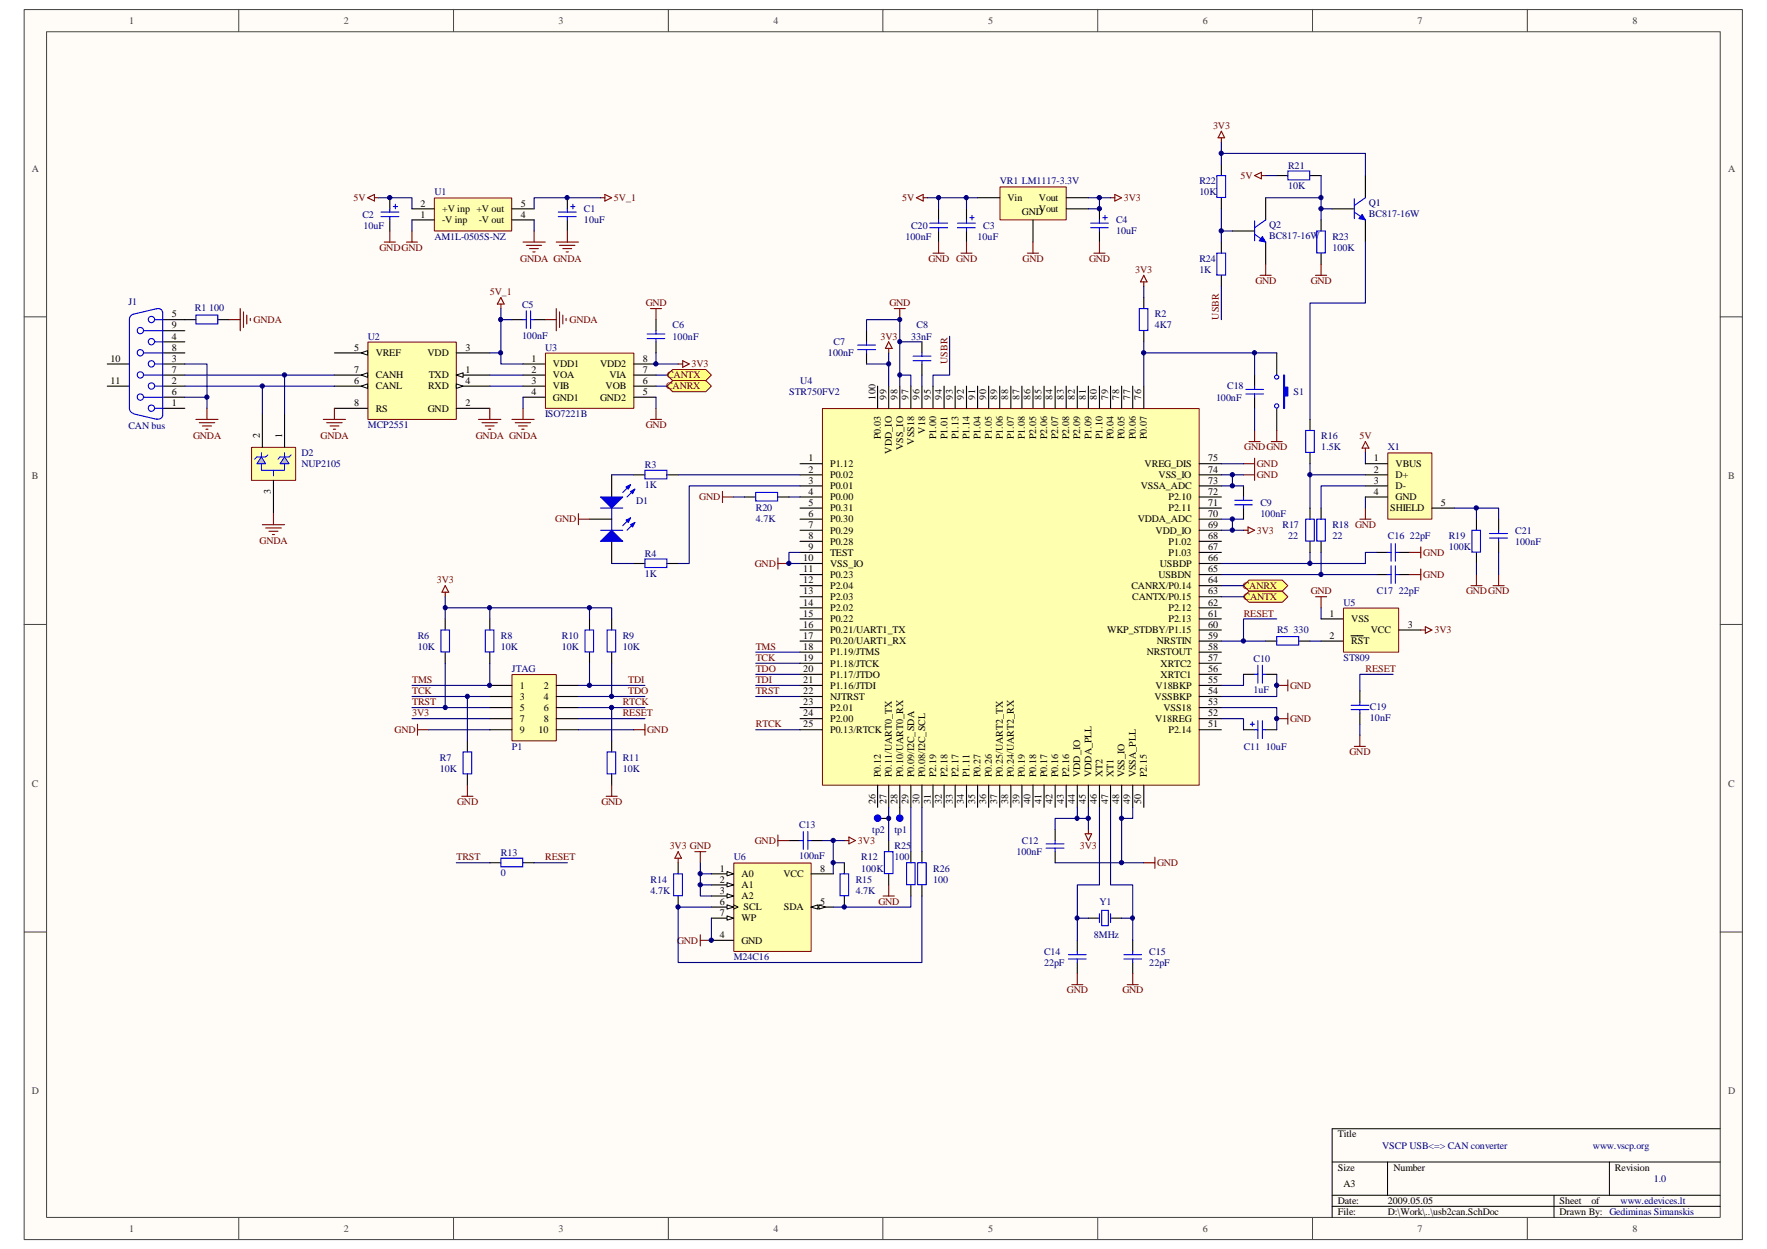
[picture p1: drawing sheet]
<svg xmlns="http://www.w3.org/2000/svg" width="297mm" height="210mm" viewBox="0 0 297 210" stroke-linecap="round" stroke-linejoin="round" font-family="sans-serif">
<defs><g id="words">
<g font-size="1.7" fill="#404040">
<text x="21.7" y="4">1</text>
<text x="57.8" y="4">2</text>
<text x="93.9" y="4">3</text>
<text x="130" y="4">4</text>
<text x="166.1" y="4">5</text>
<text x="202.2" y="4">6</text>
<text x="238.3" y="4">7</text>
<text x="274.4" y="4">8</text>
<text x="5.3" y="28.9">A</text>
<text x="290.5" y="28.9">A</text>
<text x="5.4" y="80.6">B</text>
<text x="290.5" y="80.6">B</text>
<text x="5.4" y="132.2">C</text>
<text x="290.5" y="132.2">C</text>
<text x="5.3" y="183.9">D</text>
<text x="290.5" y="183.9">D</text>
<text x="21.7" y="207">1</text>
<text x="57.8" y="207">2</text>
<text x="93.9" y="207">3</text>
<text x="130" y="207">4</text>
<text x="166.1" y="207">5</text>
<text x="202.2" y="207">6</text>
<text x="238.3" y="207">7</text>
<text x="274.4" y="207">8</text>
</g>
<g font-size="1.7" fill="#800000">
<text x="203.9" y="21.7">3V3</text>
<text x="59.4" y="33.8">5V</text>
<text x="103.2" y="33.8">5V_1</text>
<text x="151.7" y="33.8">5V</text>
<text x="188.9" y="33.8">3V3</text>
<text x="208.5" y="30.1">5V</text>
<text x="63.8" y="42.1">GNDGND</text>
<text x="87.5" y="44">GNDA GNDA</text>
<text x="156.1" y="44">GND GND</text>
<text x="171.9" y="44">GND</text>
<text x="183.1" y="44">GND</text>
<text x="190.8" y="45.9">3V3</text>
<text x="211" y="47.7">GND</text>
<text x="220.3" y="47.7">GND</text>
<text x="82.3" y="49.6">5V_1</text>
<text x="108.5" y="51.5">GND</text>
<text x="149.5" y="51.5">GND</text>
<text x="204.9" y="53.7" transform="rotate(-90 204.9 53.7)">USBR</text>
<text x="42.6" y="54.3">GNDA</text>
<text x="95.8" y="54.3">GNDA</text>
<text x="148" y="57.1">3V3</text>
<text x="112" y="65.4">CANRX</text>
<text x="112.1" y="63.6">CANTX</text>
<text x="116.2" y="61.7">3V3</text>
<text x="159.3" y="61.2" transform="rotate(-90 159.3 61.2)">USBR</text>
<text x="108.5" y="71.9">GND</text>
<text x="32.5" y="73.8">GNDA</text>
<text x="53.9" y="73.8">GNDA</text>
<text x="80" y="73.8">GNDA GNDA</text>
<text x="209.2" y="75.6">GNDGND</text>
<text x="228.6" y="73.8">5V</text>
<text x="211.3" y="78.5">GND</text>
<text x="211.3" y="80.3">GND</text>
<text x="93.3" y="87.8">GND</text>
<text x="117.6" y="84.1">GND</text>
<text x="211.3" y="89.7">3V3</text>
<text x="43.6" y="91.5">GNDA</text>
<text x="126.9" y="95.2">GND</text>
<text x="239.3" y="93.4">GND</text>
<text x="73.4" y="98">3V3</text>
<text x="208.9" y="99">CANRX</text>
<text x="209" y="100.8">CANTX</text>
<text x="220.3" y="99.9">GND</text>
<text x="239.3" y="97.1">GND</text>
<text x="246.5" y="99.9">GNDGND</text>
<text x="209.1" y="103.6">RESET</text>
<text x="241.1" y="106.4">3V3</text>
<text x="127.1" y="109.2">TMS</text>
<text x="127.1" y="111.1">TCK</text>
<text x="127.1" y="112.9">TDO</text>
<text x="229.6" y="112.9">RESET</text>
<text x="69.3" y="114.8">TMS</text>
<text x="69.3" y="116.7">TCK</text>
<text x="69.3" y="118.5">TRST</text>
<text x="104.7" y="118.5">RTCK</text>
<text x="105.6" y="116.7">TDO</text>
<text x="105.6" y="114.8">TDI</text>
<text x="127.1" y="114.8">TDI</text>
<text x="127.1" y="116.7">TRST</text>
<text x="216.9" y="115.7">GND</text>
<text x="66.3" y="123.2">GND</text>
<text x="69.3" y="120.4">3V3</text>
<text x="104.7" y="120.4">RESET</text>
<text x="108.8" y="123.2">GND</text>
<text x="127.1" y="122.3">RTCK</text>
<text x="216.9" y="121.3">GND</text>
<text x="226.9" y="126.9">GND</text>
<text x="76.9" y="135.3">GND</text>
<text x="101.1" y="135.3">GND</text>
<text x="112.6" y="142.7">3V3 GND</text>
<text x="126.9" y="141.8">GND</text>
<text x="144.2" y="141.8">3V3</text>
<text x="181.5" y="142.7">3V3</text>
<text x="76.7" y="144.6">TRST</text>
<text x="91.6" y="144.6">RESET</text>
<text x="194.5" y="145.5">GND</text>
<text x="147.7" y="152">GND</text>
<text x="113.8" y="158.6">GND</text>
<text x="179.4" y="166.9">GND</text>
<text x="188.7" y="166.9">GND</text>
</g>
<g font-size="1.7" fill="#000080">
<text x="216.5" y="28.4">R21</text>
<text x="73" y="32.9">U1</text>
<text x="98.2" y="35.6">C1</text>
<text x="168.1" y="31">VR1 LM1117-3.3V</text>
<text x="201.6" y="32.9">10K</text>
<text x="201.6" y="31">R22</text>
<text x="216.5" y="31.7">10K</text>
<text x="230.1" y="34.5">Q1</text>
<text x="60.9" y="36.6">C2</text>
<text x="61.1" y="38.4">10uF</text>
<text x="73" y="40.3">AM1L-0505S-NZ</text>
<text x="98.2" y="37.5">10uF</text>
<text x="152.2" y="40.3">100nF</text>
<text x="153.2" y="38.4">C20</text>
<text x="164.3" y="40.3">10uF</text>
<text x="165.3" y="38.4">C3</text>
<text x="187.6" y="39.4">10uF</text>
<text x="187.6" y="37.5">C4</text>
<text x="213.4" y="38.3">Q2</text>
<text x="213.4" y="40.1">BC817-16W</text>
<text x="224" y="40.3">R23</text>
<text x="230.1" y="36.4">BC817-16W</text>
<text x="201.6" y="45.9">1K</text>
<text x="201.6" y="44">R24</text>
<text x="224" y="42.2">100K</text>
<text x="21.6" y="51.3">J1</text>
<text x="32.8" y="52.2">R1</text>
<text x="35.2" y="52.2">100</text>
<text x="87.8" y="51.7">C5</text>
<text x="194.1" y="53.3">R2</text>
<text x="61.8" y="57.1">U2</text>
<text x="87.8" y="56.9">100nF</text>
<text x="91.6" y="58.9">U3</text>
<text x="113.1" y="57.1">100nF</text>
<text x="113.1" y="55.2">C6</text>
<text x="139.2" y="59.9">100nF</text>
<text x="140.1" y="58">C7</text>
<text x="153.2" y="57.1">33nF</text>
<text x="154.1" y="55.2">C8</text>
<text x="194.1" y="55.2">4K7</text>
<text x="134.5" y="64.5">U4</text>
<text x="206.3" y="65.4">C18</text>
<text x="61.8" y="72">MCP2551</text>
<text x="91.6" y="70.1">ISO7221B</text>
<text x="132.7" y="66.4">STR750FV2</text>
<text x="204.4" y="67.3">100nF</text>
<text x="217.5" y="66.4">S1</text>
<text x="21.6" y="72.2">CAN bus</text>
<text x="50.7" y="76.6">D2</text>
<text x="222.1" y="75.7">1.5K</text>
<text x="222.1" y="73.8">R16</text>
<text x="233.3" y="75.7">X1</text>
<text x="50.7" y="78.5">NUP2105</text>
<text x="108.4" y="82">1K</text>
<text x="108.4" y="78.7">R3</text>
<text x="106.9" y="84.6">D1</text>
<text x="127.1" y="87.8">4.7K</text>
<text x="127.1" y="85.9">R20</text>
<text x="211.9" y="86.9">100nF</text>
<text x="211.9" y="85">C9</text>
<text x="215.6" y="88.7">R17</text>
<text x="224" y="88.7">R18 GND</text>
<text x="254.7" y="89.7">C21</text>
<text x="108.4" y="93.6">R4</text>
<text x="216.5" y="90.6">22</text>
<text x="224" y="90.6">22</text>
<text x="233.3" y="90.6">C16</text>
<text x="237" y="90.6">22pF</text>
<text x="243.5" y="92.5">100K</text>
<text x="243.5" y="90.6">R19</text>
<text x="254.7" y="91.5">100nF</text>
<text x="108.4" y="96.9">1K</text>
<text x="225.8" y="101.8">U5</text>
<text x="231.4" y="99.9">C17</text>
<text x="235.2" y="99.9">22pF</text>
<text x="70.2" y="107.4">R6</text>
<text x="84.2" y="107.4">R8</text>
<text x="94.4" y="107.4">R10</text>
<text x="104.7" y="107.4">R9</text>
<text x="214.7" y="106.4">R5</text>
<text x="217.5" y="106.4">330</text>
<text x="70.2" y="109.2">10K</text>
<text x="84.2" y="109.2">10K</text>
<text x="86.1" y="112.9">JTAG</text>
<text x="94.4" y="109.2">10K</text>
<text x="104.7" y="109.2">10K</text>
<text x="210.7" y="111.3">C10</text>
<text x="225.8" y="111.1">ST809</text>
<text x="210.7" y="116.5">1uF</text>
<text x="230.3" y="119.3">C19</text>
<text x="86.1" y="126">P1</text>
<text x="209.1" y="126">C11</text>
<text x="212.8" y="126">10uF</text>
<text x="230.3" y="121.2">10nF</text>
<text x="74" y="129.7">10K</text>
<text x="74" y="127.8">R7</text>
<text x="104.7" y="129.7">10K</text>
<text x="104.7" y="127.8">R11</text>
<text x="84.2" y="143.8">R13</text>
<text x="134.3" y="139.2">C13</text>
<text x="146.6" y="140">tp2</text>
<text x="150.4" y="140">tp1</text>
<text x="150.4" y="142.7">R25</text>
<text x="170.9" y="143.7">100nF</text>
<text x="171.8" y="141.8">C12</text>
<text x="84.2" y="147.2">0</text>
<text x="109.3" y="148.3">R14</text>
<text x="123.4" y="144.6">U6</text>
<text x="134.3" y="144.4">100nF</text>
<text x="143.8" y="148.3">R15</text>
<text x="144.8" y="146.5">100K</text>
<text x="144.8" y="144.6">R12</text>
<text x="150.4" y="144.6">100</text>
<text x="156.9" y="148.3">100</text>
<text x="156.9" y="146.5">R26</text>
<text x="109.3" y="150.2">4.7K</text>
<text x="143.8" y="150.2">4.7K</text>
<text x="184.8" y="152.1">Y1</text>
<text x="123.4" y="161.4">M24C16</text>
<text x="175.5" y="160.4">C14</text>
<text x="183.9" y="157.6">8MHz</text>
<text x="193.2" y="160.4">C15</text>
<text x="175.5" y="162.3">22pF</text>
<text x="193.2" y="162.3">22pF</text>
<text x="232.4" y="193">VSCP USB&lt;=&gt; CAN converter</text>
<text x="267.8" y="193">www.vscp.org</text>
<text x="272.4" y="202.4">www.edevices.lt</text>
<text x="278" y="198.6">1.0</text>
</g>
<g font-size="1.7">
<text x="70.7" y="34.7">2</text>
<text x="74.3" y="35.6">+V inp +V out</text>
<text x="87.5" y="34.7">5</text>
<text x="169.4" y="33.8">Vin</text>
<text x="174.6" y="33.8">Vout</text>
<text x="174.6" y="35.6">Vout</text>
<text x="70.7" y="36.6">1</text>
<text x="74.3" y="37.5">-V inp</text>
<text x="80.5" y="37.5">-V out</text>
<text x="87.5" y="36.6">4</text>
<text x="171.8" y="36.2">GND</text>
<text x="28.9" y="53.3">5</text>
<text x="28.9" y="57.1">4</text>
<text x="28.9" y="58.9">8</text>
<text x="28.9" y="55.2">9</text>
<text x="59.5" y="58.9">5</text>
<text x="63.2" y="59.9">VREF</text>
<text x="71.9" y="59.9">VDD</text>
<text x="78.2" y="58.9">3</text>
<text x="18.6" y="64.5">11</text>
<text x="18.6" y="60.8">10</text>
<text x="28.9" y="64.5">2</text>
<text x="28.9" y="60.8">3</text>
<text x="28.9" y="62.7">7</text>
<text x="59.5" y="64.5">6</text>
<text x="59.5" y="62.7">7</text>
<text x="63.2" y="65.4">CANL</text>
<text x="63.2" y="63.6">CANH</text>
<text x="72" y="65.4">RXD</text>
<text x="72.1" y="63.6">TXD</text>
<text x="78.2" y="62.7">1</text>
<text x="78.2" y="64.5">4</text>
<text x="89.3" y="60.8">1</text>
<text x="89.3" y="62.7">2</text>
<text x="89.3" y="64.5">3</text>
<text x="93" y="61.7">VDD1</text>
<text x="93" y="63.6">VOA</text>
<text x="93" y="65.4">VIB</text>
<text x="100.9" y="61.7">VDD2</text>
<text x="101.8" y="65.4">VOB</text>
<text x="102.4" y="63.6">VIA</text>
<text x="108.1" y="60.8">8</text>
<text x="108.1" y="64.5">6</text>
<text x="108.1" y="62.7">7</text>
<text x="28.9" y="68.2">1</text>
<text x="28.9" y="66.4">6</text>
<text x="59.5" y="68.2">8</text>
<text x="63.2" y="69.2">RS</text>
<text x="71.9" y="69.2">GND</text>
<text x="78.2" y="68.2">2</text>
<text x="89.3" y="66.4">4</text>
<text x="93" y="67.3">GND1</text>
<text x="100.9" y="67.3">GND2</text>
<text x="108.1" y="66.4">5</text>
<text x="147.1" y="67.1" transform="rotate(-90 147.1 67.1)">100</text>
<text x="149" y="67.1" transform="rotate(-90 149 67.1)">99</text>
<text x="150.9" y="67.1" transform="rotate(-90 150.9 67.1)">98</text>
<text x="152.7" y="67.1" transform="rotate(-90 152.7 67.1)">97</text>
<text x="154.6" y="67.1" transform="rotate(-90 154.6 67.1)">96</text>
<text x="156.5" y="67.1" transform="rotate(-90 156.5 67.1)">95</text>
<text x="158.3" y="67.1" transform="rotate(-90 158.3 67.1)">94</text>
<text x="160.2" y="67.1" transform="rotate(-90 160.2 67.1)">93</text>
<text x="162" y="67.1" transform="rotate(-90 162 67.1)">92</text>
<text x="163.9" y="67.1" transform="rotate(-90 163.9 67.1)">91</text>
<text x="165.8" y="67.1" transform="rotate(-90 165.8 67.1)">90</text>
<text x="167.6" y="67.1" transform="rotate(-90 167.6 67.1)">89</text>
<text x="169.5" y="67.1" transform="rotate(-90 169.5 67.1)">88</text>
<text x="171.4" y="67.1" transform="rotate(-90 171.4 67.1)">87</text>
<text x="173.2" y="67.1" transform="rotate(-90 173.2 67.1)">86</text>
<text x="175.1" y="67.1" transform="rotate(-90 175.1 67.1)">85</text>
<text x="177" y="67.1" transform="rotate(-90 177 67.1)">84</text>
<text x="178.8" y="67.1" transform="rotate(-90 178.8 67.1)">83</text>
<text x="180.7" y="67.1" transform="rotate(-90 180.7 67.1)">82</text>
<text x="182.5" y="67.1" transform="rotate(-90 182.5 67.1)">81</text>
<text x="184.4" y="67.1" transform="rotate(-90 184.4 67.1)">80</text>
<text x="186.3" y="67.1" transform="rotate(-90 186.3 67.1)">79</text>
<text x="188.1" y="67.1" transform="rotate(-90 188.1 67.1)">78</text>
<text x="190" y="67.1" transform="rotate(-90 190 67.1)">77</text>
<text x="191.9" y="67.1" transform="rotate(-90 191.9 67.1)">76</text>
<text x="43.7" y="73.7" transform="rotate(-90 43.7 73.7)">2</text>
<text x="47.4" y="73.7" transform="rotate(-90 47.4 73.7)">1</text>
<text x="135.9" y="77.6">1</text>
<text x="148.1" y="73.8" transform="rotate(-90 148.1 73.8)">P0.03</text>
<text x="149.9" y="76.2" transform="rotate(-90 149.9 76.2)">VDD_IO</text>
<text x="151.8" y="75.6" transform="rotate(-90 151.8 75.6)">VSS_IO</text>
<text x="153.7" y="74.7" transform="rotate(-90 153.7 74.7)">VSS18</text>
<text x="155.5" y="72.9" transform="rotate(-90 155.5 72.9)">V18</text>
<text x="157.4" y="73.8" transform="rotate(-90 157.4 73.8)">P1.00</text>
<text x="159.3" y="73.8" transform="rotate(-90 159.3 73.8)">P1.01</text>
<text x="161.1" y="73.8" transform="rotate(-90 161.1 73.8)">P1.13</text>
<text x="163" y="73.8" transform="rotate(-90 163 73.8)">P1.14</text>
<text x="164.8" y="73.8" transform="rotate(-90 164.8 73.8)">P1.04</text>
<text x="166.7" y="73.8" transform="rotate(-90 166.7 73.8)">P1.05</text>
<text x="168.6" y="73.8" transform="rotate(-90 168.6 73.8)">P1.06</text>
<text x="170.4" y="73.8" transform="rotate(-90 170.4 73.8)">P1.07</text>
<text x="172.3" y="73.8" transform="rotate(-90 172.3 73.8)">P1.08</text>
<text x="174.2" y="73.8" transform="rotate(-90 174.2 73.8)">P2.05</text>
<text x="176" y="73.8" transform="rotate(-90 176 73.8)">P2.06</text>
<text x="177.9" y="73.8" transform="rotate(-90 177.9 73.8)">P2.07</text>
<text x="179.7" y="73.8" transform="rotate(-90 179.7 73.8)">P2.08</text>
<text x="181.6" y="73.8" transform="rotate(-90 181.6 73.8)">P2.09</text>
<text x="183.5" y="73.8" transform="rotate(-90 183.5 73.8)">P1.09</text>
<text x="185.3" y="73.8" transform="rotate(-90 185.3 73.8)">P1.10</text>
<text x="187.2" y="73.8" transform="rotate(-90 187.2 73.8)">P0.04</text>
<text x="189.1" y="73.8" transform="rotate(-90 189.1 73.8)">P0.05</text>
<text x="190.9" y="73.8" transform="rotate(-90 190.9 73.8)">P0.06</text>
<text x="192.8" y="73.8" transform="rotate(-90 192.8 73.8)">P0.07</text>
<text x="203.1" y="77.6">75</text>
<text x="231" y="77.6">1</text>
<text x="45.5" y="83.1" transform="rotate(-90 45.5 83.1)">3</text>
<text x="135.9" y="79.4">2</text>
<text x="135.9" y="81.3">3</text>
<text x="135.9" y="83.1">4</text>
<text x="139.6" y="78.5">P1.12</text>
<text x="139.6" y="80.3">P0.02</text>
<text x="139.6" y="82.2">P0.01</text>
<text x="191.8" y="82.2">VSSA_ADC</text>
<text x="192.4" y="78.5">VREG_DIS</text>
<text x="194.7" y="80.3">VSS_IO</text>
<text x="203.1" y="83.1">72</text>
<text x="203.1" y="81.3">73</text>
<text x="203.1" y="79.4">74</text>
<text x="231" y="79.4">2</text>
<text x="231" y="81.3">3</text>
<text x="231" y="83.1">4</text>
<text x="234.6" y="78.5">VBUS</text>
<text x="234.6" y="80.3">D+</text>
<text x="234.6" y="82.2">D-</text>
<text x="135.9" y="85">5</text>
<text x="135.9" y="86.9">6</text>
<text x="135.9" y="88.7">7</text>
<text x="139.6" y="84.1">P0.00</text>
<text x="139.6" y="85.9">P0.31</text>
<text x="139.6" y="87.8">P0.30</text>
<text x="139.6" y="89.7">P0.29</text>
<text x="191.3" y="87.8">VDDA_ADC</text>
<text x="194.3" y="89.7">VDD_IO</text>
<text x="196.4" y="85.9">P2.11</text>
<text x="196.4" y="84.1">P2.10</text>
<text x="203.1" y="85">71</text>
<text x="203.1" y="88.7">69</text>
<text x="203.1" y="86.9">70</text>
<text x="233.7" y="85.9">SHIELD</text>
<text x="234.6" y="84.1">GND</text>
<text x="242.2" y="85">5</text>
<text x="135" y="94.3">10</text>
<text x="135.9" y="90.6">8</text>
<text x="135.9" y="92.5">9</text>
<text x="139.6" y="91.5">P0.28</text>
<text x="139.6" y="93.4">TEST</text>
<text x="139.6" y="95.2">VSS_IO</text>
<text x="195" y="95.2">USBDP</text>
<text x="196.4" y="93.4">P1.03</text>
<text x="196.4" y="91.5">P1.02</text>
<text x="203.1" y="92.5">67</text>
<text x="203.1" y="90.6">68</text>
<text x="203.1" y="94.3">66</text>
<text x="135" y="96.2">11</text>
<text x="135" y="98">12</text>
<text x="135" y="99.9">13</text>
<text x="135" y="101.8">14</text>
<text x="139.6" y="97.1">P0.23</text>
<text x="139.6" y="99">P2.04</text>
<text x="139.6" y="100.8">P2.03</text>
<text x="190.2" y="99">CANRX/P0.14</text>
<text x="190.3" y="100.8">CANTX/P0.15</text>
<text x="194.7" y="97.1">USBDN</text>
<text x="203.1" y="101.8">62</text>
<text x="203.1" y="99.9">63</text>
<text x="203.1" y="98">64</text>
<text x="203.1" y="96.2">65</text>
<text x="135" y="103.6">15</text>
<text x="135" y="105.5">16</text>
<text x="135" y="107.4">17</text>
<text x="139.6" y="102.7">P2.02</text>
<text x="139.6" y="104.6">P0.22</text>
<text x="139.6" y="106.4">P0.21/UART1_TX</text>
<text x="186.1" y="106.4">WKP_STDBY/P1.15</text>
<text x="196.4" y="104.6">P2.13</text>
<text x="196.4" y="102.7">P2.12</text>
<text x="203.1" y="107.4">59</text>
<text x="203.1" y="103.6">61</text>
<text x="203.1" y="105.5">60</text>
<text x="223.5" y="103.6">1</text>
<text x="223.5" y="107.4">2</text>
<text x="227.2" y="104.6">VSS</text>
<text x="230.5" y="106.4">VCC</text>
<text x="236.6" y="105.5">3</text>
<text x="135" y="109.2">18</text>
<text x="135" y="111.1">19</text>
<text x="135" y="112.9">20</text>
<text x="139.6" y="108.3">P0.20/UART1_RX</text>
<text x="139.6" y="110.2">P1.19/JTMS</text>
<text x="139.6" y="112">P1.18/JTCK</text>
<text x="139.6" y="113.9">P1.17/JTDO</text>
<text x="192.8" y="110.2">NRSTOUT</text>
<text x="194.5" y="108.3">NRSTIN</text>
<text x="195.1" y="113.9">XRTC1</text>
<text x="195.1" y="112">XRTC2</text>
<text x="203.1" y="112.9">56</text>
<text x="203.1" y="111.1">57</text>
<text x="203.1" y="109.2">58</text>
<text x="227.2" y="108.3">RST</text>
<text x="87.4" y="115.7">1</text>
<text x="87.4" y="117.6">3</text>
<text x="87.4" y="119.5">5</text>
<text x="91.4" y="115.7">2</text>
<text x="91.4" y="117.6">4</text>
<text x="91.4" y="119.5">6</text>
<text x="135" y="114.8">21</text>
<text x="135" y="116.7">22</text>
<text x="135" y="118.5">23</text>
<text x="139.6" y="115.7">P1.16/JTDI</text>
<text x="139.6" y="117.6">NJTRST</text>
<text x="139.6" y="119.5">P2.01</text>
<text x="194.1" y="117.6">VSSBKP</text>
<text x="194.3" y="115.7">V18BKP</text>
<text x="195.6" y="119.5">VSS18</text>
<text x="203.1" y="118.5">53</text>
<text x="203.1" y="116.7">54</text>
<text x="203.1" y="114.8">55</text>
<text x="87.4" y="121.3">7</text>
<text x="87.4" y="123.2">9</text>
<text x="90.5" y="123.2">10</text>
<text x="91.4" y="121.3">8</text>
<text x="135" y="120.4">24</text>
<text x="135" y="122.3">25</text>
<text x="139.6" y="121.3">P2.00</text>
<text x="139.6" y="123.2">P0.13/RTCK</text>
<text x="194.2" y="121.3">V18REG</text>
<text x="196.4" y="123.2">P2.14</text>
<text x="203.1" y="122.3">51</text>
<text x="203.1" y="120.4">52</text>
<text x="148.1" y="130.6" transform="rotate(-90 148.1 130.6)">P0.12</text>
<text x="149.9" y="130.6" transform="rotate(-90 149.9 130.6)">P0.11/UART0_TX</text>
<text x="151.8" y="130.6" transform="rotate(-90 151.8 130.6)">P0.10/UART0_RX</text>
<text x="153.7" y="130.6" transform="rotate(-90 153.7 130.6)">P0.09/I2C_SDA</text>
<text x="155.5" y="130.6" transform="rotate(-90 155.5 130.6)">P0.08/I2C_SCL</text>
<text x="157.4" y="130.6" transform="rotate(-90 157.4 130.6)">P2.19</text>
<text x="159.3" y="130.6" transform="rotate(-90 159.3 130.6)">P2.18</text>
<text x="161.1" y="130.6" transform="rotate(-90 161.1 130.6)">P2.17</text>
<text x="163" y="130.6" transform="rotate(-90 163 130.6)">P1.11</text>
<text x="164.8" y="130.6" transform="rotate(-90 164.8 130.6)">P0.27</text>
<text x="166.7" y="130.6" transform="rotate(-90 166.7 130.6)">P0.26</text>
<text x="168.6" y="130.6" transform="rotate(-90 168.6 130.6)">P0.25/UART2_TX</text>
<text x="170.4" y="130.6" transform="rotate(-90 170.4 130.6)">P0.24/UART2_RX</text>
<text x="172.3" y="130.6" transform="rotate(-90 172.3 130.6)">P0.19</text>
<text x="174.2" y="130.6" transform="rotate(-90 174.2 130.6)">P0.18</text>
<text x="176" y="130.6" transform="rotate(-90 176 130.6)">P0.17</text>
<text x="177.9" y="130.6" transform="rotate(-90 177.9 130.6)">P0.16</text>
<text x="179.7" y="130.6" transform="rotate(-90 179.7 130.6)">P2.16</text>
<text x="181.6" y="130.6" transform="rotate(-90 181.6 130.6)">VDD_IO</text>
<text x="183.5" y="130.6" transform="rotate(-90 183.5 130.6)">VDDA_PLL</text>
<text x="185.3" y="130.6" transform="rotate(-90 185.3 130.6)">XT2</text>
<text x="187.2" y="130.6" transform="rotate(-90 187.2 130.6)">XT1</text>
<text x="189.1" y="130.6" transform="rotate(-90 189.1 130.6)">VSS_IO</text>
<text x="190.9" y="130.6" transform="rotate(-90 190.9 130.6)">VSSA_PLL</text>
<text x="192.8" y="130.6" transform="rotate(-90 192.8 130.6)">P2.15</text>
<text x="147.1" y="135.1" transform="rotate(-90 147.1 135.1)">26</text>
<text x="149" y="135.1" transform="rotate(-90 149 135.1)">27</text>
<text x="150.9" y="135.1" transform="rotate(-90 150.9 135.1)">28</text>
<text x="152.7" y="135.1" transform="rotate(-90 152.7 135.1)">29</text>
<text x="154.6" y="135.1" transform="rotate(-90 154.6 135.1)">30</text>
<text x="156.5" y="135.1" transform="rotate(-90 156.5 135.1)">31</text>
<text x="158.3" y="135.1" transform="rotate(-90 158.3 135.1)">32</text>
<text x="160.2" y="135.1" transform="rotate(-90 160.2 135.1)">33</text>
<text x="162" y="135.1" transform="rotate(-90 162 135.1)">34</text>
<text x="163.9" y="135.1" transform="rotate(-90 163.9 135.1)">35</text>
<text x="165.8" y="135.1" transform="rotate(-90 165.8 135.1)">36</text>
<text x="167.6" y="135.1" transform="rotate(-90 167.6 135.1)">37</text>
<text x="169.5" y="135.1" transform="rotate(-90 169.5 135.1)">38</text>
<text x="171.4" y="135.1" transform="rotate(-90 171.4 135.1)">39</text>
<text x="173.2" y="135.1" transform="rotate(-90 173.2 135.1)">40</text>
<text x="175.1" y="135.1" transform="rotate(-90 175.1 135.1)">41</text>
<text x="177" y="135.1" transform="rotate(-90 177 135.1)">42</text>
<text x="178.8" y="135.1" transform="rotate(-90 178.8 135.1)">43</text>
<text x="180.7" y="135.1" transform="rotate(-90 180.7 135.1)">44</text>
<text x="182.5" y="135.1" transform="rotate(-90 182.5 135.1)">45</text>
<text x="184.4" y="135.1" transform="rotate(-90 184.4 135.1)">46</text>
<text x="186.3" y="135.1" transform="rotate(-90 186.3 135.1)">47</text>
<text x="188.1" y="135.1" transform="rotate(-90 188.1 135.1)">48</text>
<text x="190" y="135.1" transform="rotate(-90 190 135.1)">49</text>
<text x="191.9" y="135.1" transform="rotate(-90 191.9 135.1)">50</text>
<text x="121" y="146.5">1</text>
<text x="121" y="148.3">2</text>
<text x="124.6" y="147.4">A0</text>
<text x="124.6" y="149.3">A1</text>
<text x="131.7" y="147.4">VCC</text>
<text x="137.9" y="146.5">8</text>
<text x="121" y="150.2">3</text>
<text x="121" y="152.1">6</text>
<text x="121" y="153.9">7</text>
<text x="124.6" y="151.1">A2</text>
<text x="124.6" y="154.9">WP</text>
<text x="125" y="153">SCL</text>
<text x="131.8" y="153">SDA</text>
<text x="137.9" y="152.1">5</text>
<text x="121" y="157.6">4</text>
<text x="124.6" y="158.6">GND</text>
<text x="224.9" y="191.1">Title</text>
<text x="224.9" y="196.7">Size</text>
<text x="234.2" y="196.7">Number</text>
<text x="271.5" y="196.7">Revision</text>
<text x="224.9" y="202.3">Date:</text>
<text x="225.8" y="199.5">A3</text>
<text x="233.3" y="202.3">2009.05.05</text>
<text x="262.2" y="202.3">Sheet</text>
<text x="267.5" y="202.3">of</text>
<text x="224.9" y="204.2">File:</text>
<text x="233.3" y="204.2">D:\Work\..\usb2can.SchDoc</text>
<text x="262.2" y="204.2">Drawn By: Gediminas Simanskis</text>
</g>
</g></defs>
<path d="M4.1 1.7h288.8v206.6h-288.8z" fill="#fffcf8"/>
<path d="M4.1 1.6h288.8v206.7h-288.8z" fill="none" stroke="#404040" stroke-width=".17"/>
<path d="M7.9 5.4h281.3v199.2h-281.3z" fill="#fffcf8"/>
<g fill="none" stroke="#404040" stroke-width=".17">
<path d="M7.8 5.3h281.4v199.3h-281.4zM40.1 1.6v3.7M76.2 1.6v3.7M112.3 1.6v3.7M148.4 1.6v3.7M184.5 1.6v3.7M220.6 1.6v3.7M256.7 1.6v3.7M4.1 53.3h3.7M289.2 53.3h3.7M4.1 104.9h3.7M289.2 104.9h3.7"/>
<path d="M4.1 156.6h3.7M289.2 156.6h3.7M40.1 204.6v3.7M76.2 204.6v3.7M112.3 204.6v3.7M148.4 204.6v3.7M184.5 204.6v3.7M220.6 204.6v3.7M256.7 204.6v3.7"/>
</g>
<path d="M223.9 195.3h65.3M233.3 195.3v5.6M270.5 195.3v5.6M289.2 189.7h-65.3v14.9M223.9 200.9h65.3M223.9 202.7h65.3M261.2 200.9v3.7" fill="none" stroke="#000" stroke-width=".17"/>
<path d="M123.4 145.1h13v14.8h-13z" fill="#ffffb0"/>
<path d="M123.4 145h13v14.9h-13z" fill="none" stroke="#800000" stroke-width=".17"/>
<path d="M119.6 146.9h3.7" fill="none" stroke="#000" stroke-width=".19"/>
<path d="M122.2 146.5l1.1 .4-1.1 .3z" fill="#fffcf8"/>
<path d="M122.2 146.5l1.1 .4-1.1 .3z" fill="none" stroke="#000" stroke-width=".17"/>
<path d="M119.6 148.7h3.7" fill="none" stroke="#000" stroke-width=".19"/>
<path d="M122.2 148.3l1.1 .4-1.1 .4z" fill="#fffcf8"/>
<path d="M122.2 148.3l1.1 .4-1.1 .4z" fill="none" stroke="#000" stroke-width=".17"/>
<path d="M119.6 150.6h3.7" fill="none" stroke="#000" stroke-width=".19"/>
<path d="M122.2 150.2l1.1 .4-1.1 .3z" fill="#fffcf8"/>
<path d="M122.2 150.2l1.1 .4-1.1 .3z" fill="none" stroke="#000" stroke-width=".17"/>
<path d="M119.6 158h3.7M136.4 152.4h3.7" fill="none" stroke="#000" stroke-width=".19"/>
<path d="M136.4 152.4l1.1-.3v.7z" fill="#fffcf8"/>
<path d="M136.4 152.4l1.1-.3v.7z" fill="none" stroke="#000" stroke-width=".17"/>
<path d="M137.7 152.1l1.1 .3-1.1 .4z" fill="#fffcf8"/>
<path d="M123.3 152.1l.8 .3-.8 .4M137.7 152.1l1.1 .3-1.1 .4z" fill="none" stroke="#000" stroke-width=".17"/>
<path d="M119.6 152.4h3.7" fill="none" stroke="#000" stroke-width=".19"/>
<path d="M122.2 152.1l1.1 .3-1.1 .4z" fill="#fffcf8"/>
<path d="M122.2 152.1l1.1 .3-1.1 .4z" fill="none" stroke="#000" stroke-width=".17"/>
<path d="M119.6 154.3h3.7" fill="none" stroke="#000" stroke-width=".19"/>
<path d="M122.2 153.9l1.1 .4-1.1 .3z" fill="#fffcf8"/>
<path d="M122.2 153.9l1.1 .4-1.1 .3z" fill="none" stroke="#000" stroke-width=".17"/>
<g fill="none" stroke="#000" stroke-width=".19">
<path d="M27.3 57.4h3.8M27.3 53.7h3.8M27.3 59.3h3.8M27.3 55.6h3.8M18 64.9h3.8M18 61.2h3.8M27.3 68.6h3.8M27.3 64.9h3.8M27.3 61.2h3.8M27.3 66.8h3.8M27.3 63h3.8M136.4 146.9h3.7"/>
<path d="M183 154.3h1.8M186.7 154.3h1.8"/>
</g>
<g fill="none" stroke="#00f" stroke-width=".19">
<path d="M22.4 52.8a.91 .91 0 0 0-.6 .9v14.9a.87 .87 0 0 0 .6 .9M24.2 59.3h3.1M24.2 55.6h3.1M26 57.4h1.3M26 53.7h1.3M26.3 51.9h.3a.66 .66 0 0 1 .7 .6M26.4 51.9l-3.9 .9M27.3 52.4v17.5M22.5 69.6l3.9 .9M24.2 66.8h3.1M24.2 63h3.1M26 64.9h1.3"/>
<path d="M26 68.6h1.3M26 61.2h1.3M27.3 69.8a.69 .69 0 0 1-1 .6M184.8 153.5v1.5M185.2 153h1.1v2.6h-1.1zM186.7 153.5v1.5"/>
<circle cx="23.6" cy="55.6" r=".54"/>
<circle cx="23.6" cy="59.3" r=".54"/>
<circle cx="25.5" cy="57.4" r=".54"/>
<circle cx="25.5" cy="53.7" r=".54"/>
<circle cx="23.6" cy="66.7" r=".54"/>
<circle cx="23.6" cy="63" r=".54"/>
<circle cx="25.5" cy="64.9" r=".54"/>
<circle cx="25.5" cy="68.6" r=".54"/>
<circle cx="25.5" cy="61.1" r=".54"/>
</g>
<path d="M168.1 31.5h11.1v5.5h-11.1z" fill="#ffffb0"/>
<path d="M168.1 31.4h11.1v5.6h-11.1z" fill="none" stroke="#800000" stroke-width=".17"/>
<path d="M164.3 33.2h3.8M173.6 37v3.7M179.2 33.2h3.8M179.2 35.1h3.8" fill="none" stroke="#000" stroke-width=".19"/>
<path d="M61.9 57.5h14.8v13h-14.8z" fill="#ffffb0"/>
<path d="M61.8 57.5h14.9v13h-14.9z" fill="none" stroke="#800000" stroke-width=".17"/>
<path d="M76.7 59.3h5.6M76.7 68.6h5.6M76.7 63h5.6" fill="none" stroke="#000" stroke-width=".19"/>
<path d="M76.7 63l1.1-.3v.7z" fill="#fffcf8"/>
<path d="M76.7 63l1.1-.3v.7z" fill="none" stroke="#000" stroke-width=".17"/>
<path d="M76.7 64.9h5.6" fill="none" stroke="#000" stroke-width=".19"/>
<path d="M76.7 64.5l1.1 .4-1.1 .4z" fill="#fffcf8"/>
<path d="M76.7 64.5l1.1 .4-1.1 .4z" fill="none" stroke="#000" stroke-width=".17"/>
<path d="M56.2 59.3h5.6" fill="none" stroke="#000" stroke-width=".19"/>
<path d="M60.7 59.3l1.1-.4v.8z" fill="#fffcf8"/>
<path d="M60.7 59.3l1.1-.4v.8z" fill="none" stroke="#000" stroke-width=".17"/>
<path d="M56.2 68.6h5.6M56.2 64.9h5.6" fill="none" stroke="#000" stroke-width=".19"/>
<path d="M60.7 64.9l1.1-.4v.8z" fill="#fffcf8"/>
<path d="M60.7 64.9l1.1-.4v.8z" fill="none" stroke="#000" stroke-width=".17"/>
<path d="M56.2 63h5.6" fill="none" stroke="#000" stroke-width=".19"/>
<path d="M60.7 63l1.1-.3v.7z" fill="#fffcf8"/>
<path d="M60.7 63l1.1-.3v.7z" fill="none" stroke="#000" stroke-width=".17"/>
<path d="M91.7 59.4h14.8v9.2h-14.8z" fill="#ffffb0"/>
<path d="M91.7 59.4h14.8v9.2h-14.8z" fill="none" stroke="#800000" stroke-width=".17"/>
<path d="M87.9 61.2h3.7M87.9 63h3.7M87.9 64.9h3.7M87.9 66.8h3.7M106.5 61.2h3.8M106.5 63h3.8M106.5 64.9h3.8M106.5 66.8h3.8" fill="none" stroke="#000" stroke-width=".19"/>
<path d="M86.1 113.4h7.4v11.1h-7.4z" fill="#ffffb0"/>
<path d="M86.1 113.4h7.4v11.1h-7.4z" fill="none" stroke="#800000" stroke-width=".17"/>
<path d="M82.3 115.2h3.8M82.3 117.1h3.8M82.3 118.9h3.8M93.5 115.2h3.7M93.5 117.1h3.7M93.5 118.9h3.7M82.3 120.8h3.8M82.3 122.6h3.8M93.5 120.8h3.7M93.5 122.6h3.7" fill="none" stroke="#000" stroke-width=".19"/>
<path d="M73.1 33.3h12.9v5.5h-12.9z" fill="#ffffb0"/>
<path d="M73 33.3h13v5.5h-13z" fill="none" stroke="#800000" stroke-width=".17"/>
<path d="M69.3 37h3.7M69.3 35.1h3.7M86.1 37h3.7M86.1 35.1h3.7" fill="none" stroke="#000" stroke-width=".19"/>
<path d="M138.3 68.7h63.3v63.3h-63.3z" fill="#ffffb0"/>
<path d="M138.3 68.7h63.3v63.3h-63.3z" fill="none" stroke="#800000" stroke-width=".17"/>
<g fill="none" stroke="#000" stroke-width=".19">
<path d="M214.6 59.3v3.7M134.5 77.9h3.7M134.5 79.8h3.7M147.5 64.9v3.7M149.4 64.9v3.7M151.3 64.9v3.7M153.1 64.9v3.7M155 64.9v3.7M156.8 64.9v3.7M158.7 64.9v3.7M160.6 64.9v3.7M162.5 64.9v3.7"/>
<path d="M164.3 64.9v3.7M166.2 64.9v3.7M168.1 64.9v3.7M169.9 64.9v3.7M171.8 64.9v3.7M173.6 64.9v3.7M175.5 64.9v3.7M177.4 64.9v3.7M179.2 64.9v3.7M181.1 64.9v3.7M183 64.9v3.7M184.8 64.9v3.7"/>
<path d="M186.7 64.9v3.7M188.5 64.9v3.7M190.4 64.9v3.7M192.3 64.9v3.7M201.6 77.9h3.7M201.6 79.8h3.7M214.6 68.6v3.7M134.5 81.7h3.7M134.5 83.5h3.7M134.5 85.4h3.7M134.5 87.2h3.7M134.5 89.1h3.7"/>
<path d="M134.5 91h3.7M134.5 92.8h3.7M134.5 94.7h3.7M134.5 96.6h3.7M134.5 98.4h3.7M201.6 81.7h3.7M201.6 83.5h3.7M201.6 85.4h3.7M201.6 87.2h3.7M201.6 89.1h3.7M201.6 91h3.7M201.6 92.8h3.7"/>
<path d="M201.6 94.7h3.7M201.6 96.6h3.7M201.6 98.4h3.7M134.5 100.3h3.7M134.5 102.2h3.7M134.5 104h3.7M134.5 105.9h3.7M134.5 107.7h3.7M134.5 109.6h3.7M134.5 111.5h3.7M134.5 113.3h3.7M134.5 115.2h3.7"/>
<path d="M134.5 117.1h3.7M134.5 118.9h3.7M201.6 100.3h3.7M201.6 102.2h3.7M201.6 104h3.7M201.6 105.9h3.7M201.6 107.7h3.7M201.6 109.6h3.7M201.6 111.5h3.7M201.6 113.3h3.7M201.6 115.2h3.7M201.6 117.1h3.7"/>
<path d="M201.6 118.9h3.7M134.5 120.8h3.7M134.5 122.6h3.7M147.5 132v3.7M149.4 132v3.7M151.3 132v3.7M153.1 132v3.7M155 132v3.7M156.8 132v3.7M158.7 132v3.7M160.6 132v3.7M162.5 132v3.7"/>
<path d="M164.3 132v3.7M166.2 132v3.7M168.1 132v3.7M169.9 132v3.7M171.8 132v3.7M173.6 132v3.7M175.5 132v3.7M177.4 132v3.7M179.2 132v3.7M181.1 132v3.7M183 132v3.7M184.8 132v3.7"/>
<path d="M186.7 132v3.7M188.5 132v3.7M190.4 132v3.7M192.3 132v3.7M201.6 120.8h3.7M201.6 122.6h3.7"/>
</g>
<path d="M215.8 63h.1v2.1h.6v1.4h-.6v2.1h-.1z" fill-rule="evenodd" fill="#00f"/>
<g fill="none" stroke="#00f" stroke-width=".19">
<path d="M215.8 63h.1v2.1h.6v1.4h-.6v2.1h-.1zM181.1 159.9v.5M190.4 159.9v.5M179.6 160.4h3M179.6 161.2h3M181.1 161.2v.6M188.9 160.4h3M188.9 161.2h3M190.4 161.2v.6"/>
<circle cx="214.6" cy="68.2" r=".36"/>
<circle cx="214.6" cy="63.4" r=".35"/>
</g>
<path d="M181.1 158v1.9M190.4 158v1.9M181.1 161.8v1.8M190.4 161.8v1.8" fill="none" stroke="#000" stroke-width=".19"/>
<path d="M180.2 165.5h1.8M181.1 163.6v1.9M189.5 165.5h1.8M190.4 163.6v1.9" fill="none" stroke="#800000" stroke-width=".19"/>
<path d="M225.9 102.2h9.2v7.4h-9.2z" fill="#ffffb0"/>
<path d="M225.8 102.2h9.3v7.4h-9.3z" fill="none" stroke="#800000" stroke-width=".17"/>
<g fill="none" stroke="#000" stroke-width=".19">
<path d="M65.5 33.2v1.9M65.5 37v1.8M95.4 33.2v1.9M95.4 37v1.8M162.5 35.1v1.9M162.5 38.8v1.9M184.8 35.1v1.9M184.8 38.8v1.9M155 57.4v1.9M155 61.2v1.8M212.8 107.7h1.8M218.4 107.7h1.8"/>
<path d="M222.1 104h3.7M222.1 107.7h3.7M227.1 106.8h2M235.1 105.9h3.7M209 122.6h1.9M212.8 122.6h1.8M114 145v1.9M114 150.6v1.8M141.9 145v1.9M141.9 150.6v1.8"/>
</g>
<g fill="none" stroke="#00f" stroke-width=".19">
<path d="M64 35.6h3.1M64 36.4h3.1M65.5 35.1v.5M65.5 36.4v.6M66.1 34.7h.7M66.5 34.3v.8M93.8 35.6h3.1M93.8 36.4h3.1M95.4 35.1v.5M95.4 36.4v.6M95.9 34.7h.7M96.3 34.3v.8"/>
<path d="M160.9 37.5h3.1M160.9 38.3h3.1M162.5 37v.5M162.5 38.3v.5M163 36.6h.7M163.4 36.2v.8M183.3 37.5h3M183.3 38.3h3M184.8 37v.5M184.8 38.3v.5M185.4 36.6h.7M185.8 36.2v.8"/>
<path d="M153.5 59.9h3M155 59.3v.6M153.5 60.6h3M155 60.6v.6M214.6 107h3.7v1.4h-3.7zM210.2 121.7h.7M210.5 121.3v.7M210.9 122.6h.6M211.5 121.1v3M212.2 122.6h.6M212.2 121.1v3M113.2 146.9h1.5v3.6h-1.5z"/>
<path d="M141.2 146.9h1.5v3.6h-1.5z"/>
</g>
<g fill="none" stroke="#000080" stroke-width=".19">
<path d="M63.7 33.2h5.6v1.9M69.3 37v1.8M164.3 33.2h-1.8v1.9M183 33.2h1.8v1.9h-1.8M184.8 33.2h1.9M82.3 59.3h1.9v1.9h3.7M82.3 63h5.6M82.3 64.9h5.6M87.9 66.8v1.8M110.3 66.8v1.8M205.3 107.7h7.5M220.2 107.7h1.9"/>
<path d="M117.7 145v1.9h1.9M117.7 146.9v1.8h1.9M117.7 148.7v1.9h1.9M140.1 145h1.8"/>
</g>
<g fill="none" stroke="#800000" stroke-width=".19">
<path d="M61.8 33.2l1.1-.5v1.1zM62.9 33.2h.8M65.5 38.8v1.9M69.3 38.8v1.9M89.8 38.8v1.9M95.4 38.8v1.9M101 33.2h.7M101.7 32.7l1.1 .5-1.1 .6zM154 33.2l1.2-.5v1.1zM155.2 33.2h.7M186.7 33.2h.7M187.4 32.7l1.1 .5-1.1 .6z"/>
<path d="M64.6 40.7h1.9M68.3 40.7h1.9M84.2 50l.5 1.1h-1.1zM84.2 51.1v.8M87.9 40.7h3.7M88.5 41.2h2.6M89 41.8h1.5M89.6 42.3h.4M93.5 40.7h3.7M94.1 41.2h2.5M94.6 41.8h1.5M95.2 42.3h.3"/>
<path d="M150.3 51.9h1.9M151.3 51.9v1.8M161.5 42.5h1.9M162.5 40.7v1.8M172.7 42.5h1.9M173.6 40.7v1.8M183.9 42.5h1.9M184.8 40.7v1.8M54.4 70.5h3.7M54.9 71h2.6M55.5 71.6h1.5M56 72.1h.4"/>
<path d="M56.2 68.6v1.9M80.4 70.5h3.8M81 71h2.6M81.6 71.6h1.5M82.1 72.1h.4M82.3 68.6v1.9M86.1 70.5h3.7M86.6 71h2.6M87.2 71.6h1.4M87.7 72.1h.4M87.9 68.6v1.9M109.3 70.5h1.9"/>
<path d="M110.3 68.6v1.9M114 61.2h.8M114.8 60.6l1.1 .6-1.1 .5zM209 77.9h1.9M210.9 77v1.9M130.8 93.8v1.8M130.8 94.7h1.8M221.1 100.3h1.9M222.1 100.3v1.9M238.8 105.9h.8M239.6 105.3l1.1 .6-1.1 .5zM114 143.1l.6 1.1h-1.2z"/>
<path d="M114 144.2v.8M116.8 143.1h1.9M117.7 143.1v1.9M117.7 157.1v1.9M117.7 158h1.9M141.9 141.3h.8M142.7 140.7l1.1 .6-1.1 .5zM192.3 145h1.8M194.1 144.1v1.8"/>
</g>
<path d="M209 98.4l1-.9h5.6l.9 .9-.9 1h-5.6z" fill-rule="evenodd" fill="#ffff80"/>
<path d="M209 98.4l1-.9h5.6l.9 .9-.9 1h-5.6z" fill="none" stroke="#800000" stroke-width=".17"/>
<path d="M209 100.3l1-.9h5.6l.9 .9-.9 .9h-5.6z" fill-rule="evenodd" fill="#ffff80"/>
<path d="M209 100.3l1-.9h5.6l.9 .9-.9 .9h-5.6z" fill="none" stroke="#800000" stroke-width=".17"/>
<path d="M112.1 63l1-.9h5.6l.9 .9-.9 1h-5.6z" fill-rule="evenodd" fill="#ffff80"/>
<path d="M112.1 63l1-.9h5.6l.9 .9-.9 1h-5.6z" fill="none" stroke="#800000" stroke-width=".17"/>
<path d="M113.1 64h5.6l.9 .9-.9 .9h-5.6l-1-.9z" fill-rule="evenodd" fill="#ffff80"/>
<path d="M113.1 64h5.6l.9 .9-.9 .9h-5.6l-1-.9z" fill="none" stroke="#800000" stroke-width=".17"/>
<path d="M110.3 53.7v1.9M110.3 57.4v1.9M145.7 55.6v1.8M145.7 59.3v1.9M192.3 50v1.9M192.3 55.6v1.8M102.8 79.8v3.7M102.8 91v3.7M209 81.7v1.8M209 85.4v1.8M177.4 139.4v1.9M177.4 143.1v1.9" fill="none" stroke="#000" stroke-width=".19"/>
<g fill="none" stroke="#00f" stroke-width=".19">
<path d="M108.8 56.1h3M108.8 56.9h3M110.3 55.6v.5M110.3 56.9v.5M144.2 58h3M144.2 58.8h3M145.7 57.4v.6M145.7 58.8v.5M191.5 51.9h1.5v3.6h-1.5zM207.6 84.8h2.9M207.6 84.1h2.9M209 83.5v.6"/>
<path d="M209 84.8v.6M175.8 141.8h3.1M175.8 142.5h3.1M177.4 141.3v.5M177.4 142.5v.6"/>
</g>
<g fill="none" stroke="#800000" stroke-width=".19">
<path d="M109.3 51.9h1.9M110.3 51.9v1.8M149.4 57.4l.6 1.1h-1.2zM149.4 58.5v.8M192.3 46.3l.5 1.1h-1.1zM192.3 47.4v.7M209 79.8h1.9M210.9 78.9v1.8M213.7 74.2h1.9M214.6 72.3v1.9M209 89.1h.8M209.8 88.6l1.1 .5-1.1 .6z"/>
<path d="M183 139.4v.7M182.4 140.1h1.1l-.5 1.2z"/>
</g>
<g fill="none" stroke="#000080" stroke-width=".19">
<path d="M110.3 59.3v1.9h3.7M145.7 55.6v-1.9h5.6v3.7M149.4 59.3v1.9M155 57.4h-3.7v7.5M145.7 61.2h3.7v3.7M151.3 63h1.8v1.9M155 63v1.9M205.3 77.9h3.7M205.3 79.8h3.7M207.2 79.8v1.9h1.8M134.5 92.8h-1.9v1.9h1.9M205.3 87.2h1.9v1.9h1.8"/>
<path d="M205.3 89.1h1.9M205.3 81.7h1.9M207.2 87.2h1.8M183 137.5h-5.6v1.9M183 135.7v3.7M184.8 135.7v13h-3.7v9.3M186.7 135.7v13h3.7v9.3M188.5 135.7v1.8h1.9v-1.8M188.5 137.5v7.5M177.4 145h14.9"/>
</g>
<path d="M102.8 89.1l1.9 1.9h-3.7z" fill="#00f"/>
<path d="M102.8 89.1l1.9 1.9h-3.7zM106 87l-1.3 1.3M106.7 87.8l-1.3 1.3" fill="none" stroke="#00f" stroke-width=".19"/>
<path d="M105.2 87.4l.8-.4-.4 .8z" fill="#00f"/>
<path d="M105.2 87.4l.8-.4-.4 .8z" fill="none" stroke="#00f" stroke-width=".19"/>
<path d="M106 88.2l.7-.4-.4 .8z" fill="#00f"/>
<path d="M101 89.1h3.7M106 88.2l.7-.4-.4 .8z" fill="none" stroke="#00f" stroke-width=".19"/>
<path d="M101 83.5h3.7l-1.9 1.9z" fill="#00f"/>
<path d="M101 83.5h3.7l-1.9 1.9zM106 81.4l-1.3 1.4M106.7 82.2l-1.3 1.3" fill="none" stroke="#00f" stroke-width=".19"/>
<path d="M105.2 81.8l.8-.4-.4 .8z" fill="#00f"/>
<path d="M105.2 81.8l.8-.4-.4 .8z" fill="none" stroke="#00f" stroke-width=".19"/>
<path d="M106 82.6l.7-.4-.4 .8z" fill="#00f"/>
<g fill="none" stroke="#00f" stroke-width=".19">
<path d="M32.9 53h3.7v1.4h-3.7zM87.9 53.7h.6M88.5 52.2v3M89.2 52.2v3M89.2 53.7h.6M108.4 79h3.7v1.5h-3.7zM101 85.4h3.7M106 82.6l.7-.4-.4 .8zM108.4 93.9h3.7v1.5h-3.7zM74.1 105.9h1.5v3.7h-1.5zM81.6 105.9h1.4v3.7h-1.4zM98.3 105.9h1.5v3.7h-1.5z"/>
<path d="M102.1 105.9h1.4v3.7h-1.4zM77.8 126.4h1.5v3.6h-1.5zM102.1 126.4h1.4v3.6h-1.4zM135 139.7v3M135.8 139.7v3M84.2 144.2h3.7v1.5h-3.7zM134.5 141.3h.5M135.8 141.3h.6M148.7 143.1h1.4v3.7h-1.4z"/>
</g>
<path d="M102.8 85.4v3.7" fill="none" stroke="#0000b4" stroke-width=".19"/>
<g fill="none" stroke="#000" stroke-width=".19">
<path d="M31.1 53.7h1.8M36.7 53.7h1.8M86.1 53.7h1.8M89.8 53.7h1.8M106.5 79.8h1.9M112.1 79.8h1.9M99.1 87.2h3.7M106.5 94.7h1.9M112.1 94.7h1.9M74.8 104v1.9M74.8 109.6v1.9M82.3 104v1.9"/>
<path d="M82.3 109.6v1.9M99.1 104v1.9M99.1 109.6v1.9M102.8 104v1.9M102.8 109.6v1.9M78.6 124.5v1.9M78.6 130.1v1.9M102.8 124.5v1.9M102.8 130.1v1.9M147.5 137.5h1.9M82.3 145h1.9M87.9 145h1.9"/>
<path d="M132.6 141.3h1.9M136.4 141.3h1.8M149.4 141.3v1.8M149.4 146.9v1.8"/>
</g>
<g fill="none" stroke="#800000" stroke-width=".19">
<path d="M38.5 53.7h1.9M40.4 51.9v3.7M40.9 52.4v2.6M41.5 53v1.4M42.1 53.5v.4M91.6 53.7h1.9M93.5 51.9v3.7M94.1 52.4v2.6M94.6 53v1.4M95.2 53.5v.4M32.9 70.5h3.8M33.5 71h2.6"/>
<path d="M34 71.6h1.6M34.6 72.1h.4M34.8 68.6v1.9M74.8 98.4l.6 1.1h-1.1zM74.8 99.5v.8M97.2 86.3v1.9M97.2 87.2h1.9M121.5 82.6v1.9M121.5 83.5h1.8M214.6 115.2h1.9M216.5 114.3v1.8M216.5 119.8v1.9"/>
<path d="M70.2 121.7v1.9M70.2 122.6h1.8M101.9 133.8h1.9M102.8 132v1.8M106.5 122.6h1.9M108.4 121.7v1.9M214.6 120.8h1.9M130.8 140.3v1.9M130.8 141.3h1.8M148.5 150.6h1.8M149.4 148.7v1.9"/>
</g>
<g fill="none" stroke="#000080" stroke-width=".19">
<path d="M89.8 37v1.8M101 33.2h-11.2v1.9M84.2 51.9v7.4M84.2 53.7h1.9M31.1 61.2h3.7v5.6h-3.7M34.8 66.8v1.8M102.8 79.8h3.7M114 79.8h20.5M102.8 94.7h3.7M132.6 83.5h1.9M134.5 81.7h-18.6v13h-1.9M69.3 118.9h13"/>
<path d="M74.8 100.3v3.7M74.8 111.5v7.4M82.3 111.5v3.7h-13M82.3 102.2h20.5v1.8M97.2 115.2h11.2M97.2 118.9h11.2M102.8 111.5v5.6h-5.6M102.8 117.1h5.6M102.8 118.9v5.6M127 109.6h7.5M127 111.5h7.5M127 113.3h7.5"/>
<path d="M127 115.2h7.5M127 117.1h7.5M205.3 118.9h9.3v3.7M209 113.3v1.9h-3.7M214.6 113.3v3.8h-9.3M214.6 104h-5.6v3.7M222.1 102.2v1.8M69.3 120.8h13M97.2 122.6h9.3M97.2 120.8h11.2M127 122.6h7.5M149.4 135.7v5.6"/>
<path d="M205.3 120.8h3.7v1.8M76.7 145h5.6M89.8 145h5.6M138.2 141.3h3.7M140.1 141.3v5.6M181.1 154.3h1.9M188.5 154.3h1.9"/>
</g>
<circle cx="147.5" cy="137.5" r=".55" fill="#00f"/>
<circle cx="147.5" cy="137.5" r=".55" fill="none" stroke="#00f" stroke-width=".17"/>
<path d="M151.3 135.7v1.8" fill="none" stroke="#000" stroke-width=".19"/>
<circle cx="151.3" cy="137.5" r=".55" fill="#00f"/>
<circle cx="151.3" cy="137.5" r=".55" fill="none" stroke="#00f" stroke-width=".17"/>
<g fill="none" stroke="#800000" stroke-width=".19">
<path d="M156.8 42.5h1.9M157.8 40.7v1.8M210 74.2h1.8M210.9 72.3v1.9M229.5 75.3v.8M229.5 74.2l.6 1.1h-1.1zM228.6 87.2h1.9M229.5 85.4v1.8M237 92.8h1.8M237 96.6h1.8M238.8 91.9v1.9M238.8 95.6v1.9"/>
<path d="M77.6 133.8h1.9M78.6 132v1.8M227.7 125.4h1.8M228.6 123.6v1.8"/>
</g>
<g fill="none" stroke="#000" stroke-width=".19">
<path d="M157.8 35.1v1.9M157.8 38.8v1.9M210.9 63v1.9M210.9 66.8v1.8M220.2 70.5v1.8M220.2 76.1v1.8M220.2 85.4v1.8M220.2 91v1.8M222.1 85.4v1.8M222.1 91v1.8M231.4 92.8h1.9M231.4 96.6h1.9"/>
<path d="M235.1 92.8h1.9M235.1 96.6h1.9M209 113.3h1.9M212.8 113.3h1.8M228.6 116.1v1.9M228.6 119.8v1.9"/>
</g>
<g fill="none" stroke="#00f" stroke-width=".19">
<path d="M156.3 37.5h3M156.3 38.3h3M157.8 37v.5M157.8 38.3v.5M209.4 65.4h3M209.4 66.2h3M210.9 64.9v.5M210.9 66.2v.6M219.5 72.3h1.4v3.7h-1.4zM219.5 87.2h1.4v3.7h-1.4zM221.4 87.2h1.4v3.7h-1.4zM233.3 92.8h.5"/>
<path d="M233.3 96.6h.5M233.8 91.4v2.9M233.8 95.1v2.9M234.6 91.4v2.9M234.6 95.1v2.9M234.6 92.8h.5M234.6 96.6h.5M210.9 113.3h.6M211.5 111.8v3M212.2 111.8v3M212.2 113.3h.6M227.1 118.5h3"/>
<path d="M227.1 119.3h3M228.6 118v.5M228.6 119.3v.5"/>
</g>
<g fill="none" stroke="#000080" stroke-width=".19">
<path d="M155.9 33.2h6.6M157.8 33.2v1.9M110.3 63h1.8M110.3 64.9h1.8M210.9 68.6v3.7M220.2 77.9v7.5M220.2 79.8h9.3M229.5 76.1v1.8M205.3 98.4h3.7M220.2 92.8v1.9h-14.9M222.1 92.8v3.8h-16.8M222.1 96.6h9.3"/>
<path d="M229.5 81.7h-7.4v3.7M229.5 83.5v1.9M231.4 92.8h-1.9v1.9h-9.3M69.3 117.1h9.3v7.4M74.8 102.2h7.5v1.8M78.6 117.1h3.7M99.1 102.2v1.8M99.1 111.5v3.7M205.3 100.3h3.7M234.2 113.3h-5.6v2.8M72 122.6h10.3M181.1 135.7v1.8"/>
<path d="M228.6 121.7v1.9"/>
</g>
<path d="M233.3 76.2h7.4v11h-7.4z" fill="#ffffb0"/>
<path d="M233.3 76.1h7.4v11.1h-7.4z" fill="none" stroke="#800000" stroke-width=".17"/>
<g fill="none" stroke="#000" stroke-width=".19">
<path d="M207.2 38.8h3.7M212.8 33.2v3.8M212.8 40.7v3.7M229.5 77.9h3.8M229.5 79.8h3.8M125.2 83.5h1.8M130.8 83.5h1.8M229.5 81.7h3.8M229.5 83.5h3.8M240.7 85.4h3.8M248.2 87.2v1.9M248.2 92.8v1.9"/>
<path d="M251.9 87.2v1.9M251.9 91v1.8"/>
</g>
<path d="M210.9 39.4l1.9 1.3M210.9 37.1v3.4M212.8 37l-1.9 1.3M127 82.8h3.7v1.4h-3.7zM247.4 89.1h1.5v3.7h-1.5zM250.4 89.7h3M250.4 90.4h3M251.9 89.1v.6M251.9 90.4v.6" fill="none" stroke="#00f" stroke-width=".19"/>
<path d="M247.3 98.4h1.8M248.2 96.6v1.8M251 98.4h1.9M251.9 96.6v1.8" fill="none" stroke="#800000" stroke-width=".19"/>
<path d="M244.5 85.4h7.4v1.8M248.2 85.4v1.8M248.2 94.7v1.9M251.9 92.8v3.8" fill="none" stroke="#000080" stroke-width=".19"/>
<path d="M212.2 39.8l.6 .9-1.1-.2z" fill="#00f"/>
<path d="M212.2 39.8l.6 .9-1.1-.2z" fill="none" stroke="#00f" stroke-width=".17"/>
<path d="M223.9 35.1h3.8M229.5 29.5v3.7M229.5 37v3.7" fill="none" stroke="#000" stroke-width=".19"/>
<path d="M227.7 35.6l1.8 1.4M227.7 33.4v3.3M229.5 33.2l-1.8 1.3" fill="none" stroke="#00f" stroke-width=".19"/>
<path d="M229 36l.5 1-1.1-.3z" fill="#00f"/>
<path d="M229 36l.5 1-1.1-.3z" fill="none" stroke="#00f" stroke-width=".17"/>
<path d="M205.3 27.6v1.9M205.3 33.2v1.9M214.6 29.5h1.9M220.2 29.5h1.9M222.1 37v1.8M205.3 40.7v1.8M205.3 46.3v1.8M222.1 42.5v1.9M153.1 143.1v1.9M153.1 148.7v1.9M155 143.1v1.9M155 148.7v1.9" fill="none" stroke="#000" stroke-width=".19"/>
<path d="M204.6 29.5h1.4v3.7h-1.4zM216.5 28.7h3.7v1.5h-3.7zM221.4 38.8h1.4v3.7h-1.4zM204.6 42.5h1.4v3.7h-1.4zM152.4 145h1.4v3.7h-1.4zM154.3 145h1.4v3.7h-1.4z" fill="none" stroke="#00f" stroke-width=".19"/>
<path d="M205.3 22.1l.6 1.1h-1.1zM205.3 23.2v.7M210.9 29.5l1.1-.5v1.1zM212 29.5h.8M211.8 46.3h1.9M212.8 44.4v1.9M221.1 46.3h1.9M222.1 44.4v1.9" fill="none" stroke="#800000" stroke-width=".19"/>
<g fill="none" stroke="#000080" stroke-width=".19">
<path d="M205.3 27.6v-1.8h24.2v3.7M205.3 23.9v1.9M205.3 35.1v5.6M205.3 38.8h1.9M212.8 29.5h1.8M222.1 33.2v1.9h1.8M222.1 29.5v3.7h-9.3M222.1 35.1v1.9M159.6 56.5v6.5h-2.8v1.9M192.3 59.3h18.6v3.7M192.3 48.1v1.9M192.3 57.4v7.5"/>
<path d="M205.3 48.1v5.6M210.9 59.3h3.7M229.5 40.7v10.2h-9.3v19.6M123.3 83.5h1.9M153.1 135.7v7.4M155 135.7v7.4M119.6 154.3v3.7M153.1 150.6v1.8h-13M155 150.6v11.2h-41v-9.4h5.6"/>
</g>
<path d="M42.3 75.2h7.4v5.5h-7.4z" fill="#ffffb0"/>
<path d="M42.3 75.2h7.4v5.5h-7.4z" fill="none" stroke="#800000" stroke-width=".17"/>
<path d="M44.1 69.6v5.5M47.8 69.6v5.5M46 80.7v5.6" fill="none" stroke="#000" stroke-width=".19"/>
<path d="M47.8 76.8l.8 1.1h-1.5z" fill="#c0c0c0"/>
<path d="M47.8 76.8l.8 1.1h-1.5z" fill="none" stroke="#00f" stroke-width=".17"/>
<path d="M43.9 76.8l.8 1.1h-1.5z" fill="#c0c0c0"/>
<path d="M43.9 76.8l.8 1.1h-1.5zM43.9 77.9v1.1h3.9v-1.1M43.9 76.1v.7M45 76.5l-.3 .3h-1.5l-.4 .4M46 79v1M47.8 76.1v.7M48.9 76.5l-.3 .3h-1.5l-.4 .4" fill="none" stroke="#00f" stroke-width=".17"/>
<path d="M44.1 88.2h3.7M44.7 88.7h2.6M45.2 89.3h1.5M45.8 89.8h.3M46 86.3v1.9" fill="none" stroke="#800000" stroke-width=".19"/>
<path d="M31.1 63h25.1M31.1 64.9h25.1M44.1 64.9v4.7M47.8 63v6.6" fill="none" stroke="#000080" stroke-width=".19"/>
<circle cx="34.8" cy="66.7" r=".36" fill="#000080"/>
<circle cx="34.8" cy="66.7" r=".36" fill="none" stroke="#000080" stroke-width=".17"/>
<circle cx="44.1" cy="64.9" r=".36" fill="#000080"/>
<circle cx="44.1" cy="64.9" r=".36" fill="none" stroke="#000080" stroke-width=".17"/>
<circle cx="47.8" cy="63" r=".36" fill="#000080"/>
<circle cx="47.8" cy="63" r=".36" fill="none" stroke="#000080" stroke-width=".17"/>
<circle cx="65.5" cy="33.2" r=".36" fill="#000080"/>
<circle cx="65.5" cy="33.2" r=".36" fill="none" stroke="#000080" stroke-width=".17"/>
<circle cx="74.8" cy="118.9" r=".35" fill="#000080"/>
<circle cx="74.8" cy="118.9" r=".35" fill="none" stroke="#000080" stroke-width=".17"/>
<circle cx="74.8" cy="102.1" r=".35" fill="#000080"/>
<circle cx="74.8" cy="102.1" r=".35" fill="none" stroke="#000080" stroke-width=".17"/>
<circle cx="78.6" cy="117" r=".35" fill="#000080"/>
<circle cx="78.6" cy="117" r=".35" fill="none" stroke="#000080" stroke-width=".17"/>
<circle cx="82.3" cy="115.2" r=".35" fill="#000080"/>
<circle cx="82.3" cy="115.2" r=".35" fill="none" stroke="#000080" stroke-width=".17"/>
<circle cx="82.3" cy="102.1" r=".35" fill="#000080"/>
<circle cx="82.3" cy="102.1" r=".35" fill="none" stroke="#000080" stroke-width=".17"/>
<circle cx="84.1" cy="59.3" r=".35" fill="#000080"/>
<circle cx="84.1" cy="59.3" r=".35" fill="none" stroke="#000080" stroke-width=".17"/>
<circle cx="84.1" cy="53.7" r=".35" fill="#000080"/>
<circle cx="84.1" cy="53.7" r=".35" fill="none" stroke="#000080" stroke-width=".17"/>
<circle cx="95.3" cy="33.2" r=".35" fill="#000080"/>
<circle cx="95.3" cy="33.2" r=".35" fill="none" stroke="#000080" stroke-width=".17"/>
<circle cx="99.1" cy="115.2" r=".36" fill="#000080"/>
<circle cx="99.1" cy="115.2" r=".36" fill="none" stroke="#000080" stroke-width=".17"/>
<circle cx="99.1" cy="102.1" r=".36" fill="#000080"/>
<circle cx="99.1" cy="102.1" r=".36" fill="none" stroke="#000080" stroke-width=".17"/>
<circle cx="102.8" cy="118.9" r=".36" fill="#000080"/>
<circle cx="102.8" cy="118.9" r=".36" fill="none" stroke="#000080" stroke-width=".17"/>
<circle cx="102.8" cy="117" r=".36" fill="#000080"/>
<circle cx="102.8" cy="117" r=".36" fill="none" stroke="#000080" stroke-width=".17"/>
<circle cx="110.3" cy="61.1" r=".36" fill="#000080"/>
<circle cx="110.3" cy="61.1" r=".36" fill="none" stroke="#000080" stroke-width=".17"/>
<circle cx="114" cy="152.4" r=".36" fill="#000080"/>
<circle cx="114" cy="152.4" r=".36" fill="none" stroke="#000080" stroke-width=".17"/>
<circle cx="117.7" cy="148.7" r=".36" fill="#000080"/>
<circle cx="117.7" cy="148.7" r=".36" fill="none" stroke="#000080" stroke-width=".17"/>
<circle cx="117.7" cy="146.8" r=".36" fill="#000080"/>
<circle cx="117.7" cy="146.8" r=".36" fill="none" stroke="#000080" stroke-width=".17"/>
<circle cx="119.6" cy="158" r=".36" fill="#000080"/>
<circle cx="119.6" cy="158" r=".36" fill="none" stroke="#000080" stroke-width=".17"/>
<circle cx="132.6" cy="94.7" r=".36" fill="#000080"/>
<circle cx="132.6" cy="94.7" r=".36" fill="none" stroke="#000080" stroke-width=".17"/>
<circle cx="140.1" cy="145" r=".36" fill="#000080"/>
<circle cx="140.1" cy="145" r=".36" fill="none" stroke="#000080" stroke-width=".17"/>
<circle cx="140.1" cy="141.2" r=".36" fill="#000080"/>
<circle cx="140.1" cy="141.2" r=".36" fill="none" stroke="#000080" stroke-width=".17"/>
<circle cx="141.9" cy="152.4" r=".36" fill="#000080"/>
<circle cx="141.9" cy="152.4" r=".36" fill="none" stroke="#000080" stroke-width=".17"/>
<circle cx="149.4" cy="137.5" r=".35" fill="#000080"/>
<circle cx="149.4" cy="137.5" r=".35" fill="none" stroke="#000080" stroke-width=".17"/>
<circle cx="149.4" cy="61.1" r=".35" fill="#000080"/>
<circle cx="149.4" cy="61.1" r=".35" fill="none" stroke="#000080" stroke-width=".17"/>
<circle cx="151.2" cy="63" r=".35" fill="#000080"/>
<circle cx="151.2" cy="63" r=".35" fill="none" stroke="#000080" stroke-width=".17"/>
<circle cx="151.2" cy="57.4" r=".35" fill="#000080"/>
<circle cx="151.2" cy="57.4" r=".35" fill="none" stroke="#000080" stroke-width=".17"/>
<circle cx="151.2" cy="53.7" r=".35" fill="#000080"/>
<circle cx="151.2" cy="53.7" r=".35" fill="none" stroke="#000080" stroke-width=".17"/>
<circle cx="157.8" cy="33.2" r=".35" fill="#000080"/>
<circle cx="157.8" cy="33.2" r=".35" fill="none" stroke="#000080" stroke-width=".17"/>
<circle cx="162.4" cy="33.2" r=".35" fill="#000080"/>
<circle cx="162.4" cy="33.2" r=".35" fill="none" stroke="#000080" stroke-width=".17"/>
<circle cx="181" cy="154.3" r=".35" fill="#000080"/>
<circle cx="181" cy="154.3" r=".35" fill="none" stroke="#000080" stroke-width=".17"/>
<circle cx="181" cy="137.5" r=".35" fill="#000080"/>
<circle cx="181" cy="137.5" r=".35" fill="none" stroke="#000080" stroke-width=".17"/>
<circle cx="182.9" cy="137.5" r=".36" fill="#000080"/>
<circle cx="182.9" cy="137.5" r=".36" fill="none" stroke="#000080" stroke-width=".17"/>
<circle cx="184.8" cy="35.1" r=".36" fill="#000080"/>
<circle cx="184.8" cy="35.1" r=".36" fill="none" stroke="#000080" stroke-width=".17"/>
<circle cx="184.8" cy="33.2" r=".36" fill="#000080"/>
<circle cx="184.8" cy="33.2" r=".36" fill="none" stroke="#000080" stroke-width=".17"/>
<circle cx="188.5" cy="145" r=".36" fill="#000080"/>
<circle cx="188.5" cy="145" r=".36" fill="none" stroke="#000080" stroke-width=".17"/>
<circle cx="188.5" cy="137.5" r=".36" fill="#000080"/>
<circle cx="188.5" cy="137.5" r=".36" fill="none" stroke="#000080" stroke-width=".17"/>
<circle cx="190.4" cy="154.3" r=".35" fill="#000080"/>
<circle cx="190.4" cy="154.3" r=".35" fill="none" stroke="#000080" stroke-width=".17"/>
<circle cx="192.3" cy="59.3" r=".36" fill="#000080"/>
<circle cx="192.3" cy="59.3" r=".36" fill="none" stroke="#000080" stroke-width=".17"/>
<circle cx="205.3" cy="38.8" r=".36" fill="#000080"/>
<circle cx="205.3" cy="38.8" r=".36" fill="none" stroke="#000080" stroke-width=".17"/>
<circle cx="205.3" cy="25.8" r=".36" fill="#000080"/>
<circle cx="205.3" cy="25.8" r=".36" fill="none" stroke="#000080" stroke-width=".17"/>
<circle cx="207.2" cy="89.1" r=".36" fill="#000080"/>
<circle cx="207.2" cy="89.1" r=".36" fill="none" stroke="#000080" stroke-width=".17"/>
<circle cx="207.2" cy="87.2" r=".36" fill="#000080"/>
<circle cx="207.2" cy="87.2" r=".36" fill="none" stroke="#000080" stroke-width=".17"/>
<circle cx="207.2" cy="81.6" r=".36" fill="#000080"/>
<circle cx="207.2" cy="81.6" r=".36" fill="none" stroke="#000080" stroke-width=".17"/>
<circle cx="207.2" cy="79.8" r=".36" fill="#000080"/>
<circle cx="207.2" cy="79.8" r=".36" fill="none" stroke="#000080" stroke-width=".17"/>
<circle cx="209" cy="107.7" r=".36" fill="#000080"/>
<circle cx="209" cy="107.7" r=".36" fill="none" stroke="#000080" stroke-width=".17"/>
<circle cx="210.9" cy="59.3" r=".36" fill="#000080"/>
<circle cx="210.9" cy="59.3" r=".36" fill="none" stroke="#000080" stroke-width=".17"/>
<circle cx="214.6" cy="120.8" r=".36" fill="#000080"/>
<circle cx="214.6" cy="120.8" r=".36" fill="none" stroke="#000080" stroke-width=".17"/>
<circle cx="214.6" cy="115.2" r=".36" fill="#000080"/>
<circle cx="214.6" cy="115.2" r=".36" fill="none" stroke="#000080" stroke-width=".17"/>
<circle cx="220.2" cy="94.7" r=".36" fill="#000080"/>
<circle cx="220.2" cy="94.7" r=".36" fill="none" stroke="#000080" stroke-width=".17"/>
<circle cx="220.2" cy="79.8" r=".36" fill="#000080"/>
<circle cx="220.2" cy="79.8" r=".36" fill="none" stroke="#000080" stroke-width=".17"/>
<circle cx="222.1" cy="96.5" r=".36" fill="#000080"/>
<circle cx="222.1" cy="96.5" r=".36" fill="none" stroke="#000080" stroke-width=".17"/>
<circle cx="222.1" cy="35.1" r=".36" fill="#000080"/>
<circle cx="222.1" cy="35.1" r=".36" fill="none" stroke="#000080" stroke-width=".17"/>
<circle cx="222.1" cy="33.2" r=".36" fill="#000080"/>
<circle cx="222.1" cy="33.2" r=".36" fill="none" stroke="#000080" stroke-width=".17"/>
<circle cx="248.2" cy="85.4" r=".37" fill="#000080"/>
<circle cx="248.2" cy="85.4" r=".37" fill="none" stroke="#000080" stroke-width=".17"/>
<use href="#words"/>
</svg>
